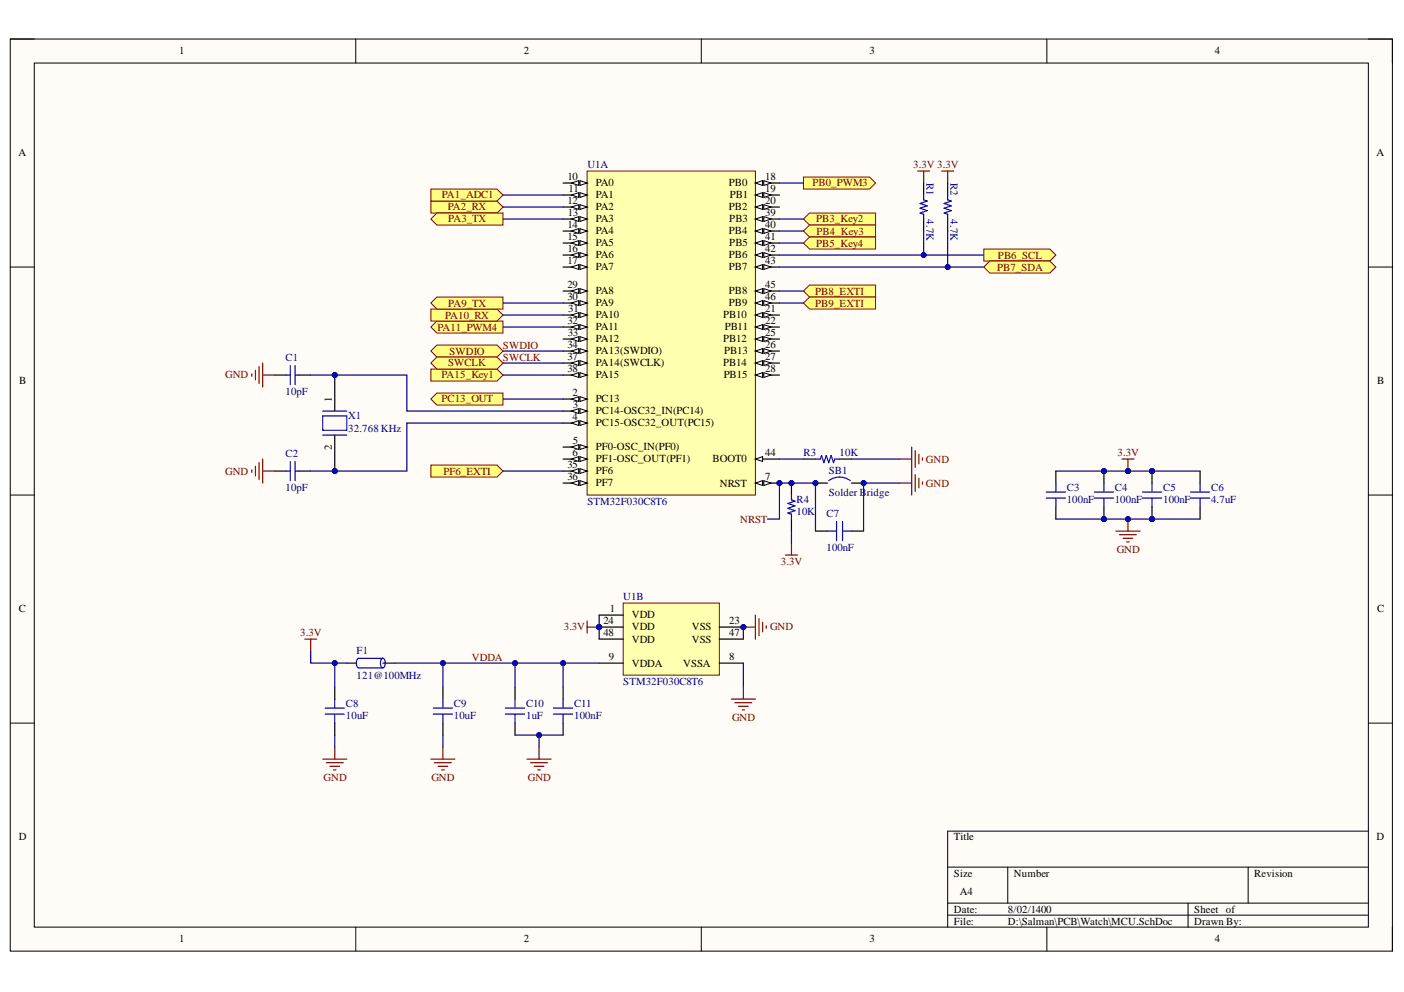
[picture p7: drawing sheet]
<svg xmlns="http://www.w3.org/2000/svg" width="297mm" height="210mm" viewBox="0 0 297 210" stroke-linecap="round" stroke-linejoin="round" font-family="sans-serif">
<defs><g id="words">
<g font-size="2.3">
<text x="37.9" y="11.5">1</text>
<text x="110.8" y="11.5">2</text>
<text x="184" y="11.5">3</text>
<text x="257" y="11.5">4</text>
<text x="3.9" y="33.1">A</text>
<text x="291.2" y="33.1">A</text>
<text x="120" y="38.1">10</text>
<text x="120.3" y="40.6">11</text>
<text x="126" y="39.4">PA0</text>
<text x="126" y="41.9">PA1</text>
<text x="154.2" y="39.4">PB0</text>
<text x="154.4" y="41.9">PB1</text>
<text x="161.9" y="38.1">18</text>
<text x="161.9" y="40.6">19</text>
<text x="120" y="43.2">12</text>
<text x="120.1" y="45.7">13</text>
<text x="126" y="44.4">PA2</text>
<text x="126" y="47">PA3</text>
<text x="154.2" y="44.4">PB2</text>
<text x="154.3" y="47">PB3</text>
<text x="161.9" y="43.2">20</text>
<text x="161.9" y="45.7">39</text>
<text x="120" y="48.2">14</text>
<text x="120" y="50.8">15</text>
<text x="120" y="53.3">16</text>
<text x="126" y="49.5">PA4</text>
<text x="126" y="52">PA5</text>
<text x="154.2" y="49.5">PB4</text>
<text x="154.3" y="52">PB5</text>
<text x="161.9" y="48.2">40</text>
<text x="161.9" y="50.8">41</text>
<text x="161.9" y="53.3">42</text>
<text x="120" y="55.9">17</text>
<text x="126" y="54.6">PA6</text>
<text x="126" y="57.2">PA7</text>
<text x="154.2" y="54.6">PB6</text>
<text x="154.2" y="57.2">PB7</text>
<text x="161.9" y="55.9">43</text>
<text x="120" y="61">29</text>
<text x="120" y="63.5">30</text>
<text x="126" y="62.3">PA8</text>
<text x="126" y="64.8">PA9</text>
<text x="154.2" y="62.3">PB8</text>
<text x="154.2" y="64.8">PB9</text>
<text x="161.9" y="61">45</text>
<text x="161.9" y="63.5">46</text>
<text x="120" y="68.6">32</text>
<text x="120.1" y="71.1">33</text>
<text x="120.2" y="66.1">31</text>
<text x="126" y="67.3">PA10</text>
<text x="126" y="69.9">PA11</text>
<text x="153" y="67.3">PB10</text>
<text x="153.4" y="69.9">PB11</text>
<text x="161.9" y="66.1">21</text>
<text x="161.9" y="68.6">22</text>
<text x="161.9" y="71.1">25</text>
<text x="120" y="73.7">34</text>
<text x="120" y="76.2">37</text>
<text x="126" y="72.4">PA12</text>
<text x="126" y="74.9">PA13(SWDIO)</text>
<text x="126" y="77.5">PA14(SWCLK)</text>
<text x="153" y="72.4">PB12</text>
<text x="153" y="77.5">PB14</text>
<text x="153.2" y="74.9">PB13</text>
<text x="161.9" y="73.7">26</text>
<text x="161.9" y="76.2">27</text>
<text x="4.1" y="81.4">B</text>
<text x="120" y="78.7">38</text>
<text x="121.1" y="83.8">2</text>
<text x="126" y="80">PA15</text>
<text x="153.1" y="80">PB15</text>
<text x="161.9" y="78.7">28</text>
<text x="291.3" y="81.4">B</text>
<text x="70.2" y="85" transform="rotate(-90 70.2 85)">1</text>
<text x="121.1" y="88.9">4</text>
<text x="121.2" y="86.3">3</text>
<text x="126" y="85.1">PC13</text>
<text x="126" y="87.6">PC14-OSC32_IN(PC14)</text>
<text x="70.2" y="95.1" transform="rotate(-90 70.2 95.1)">2</text>
<text x="121.2" y="93.9">5</text>
<text x="126" y="90.1">PC15-OSC32_OUT(PC15)</text>
<text x="126" y="95.2">PF0-OSC_IN(PF0)</text>
<text x="120" y="99.1">35</text>
<text x="120" y="101.6">36</text>
<text x="121.1" y="96.5">6</text>
<text x="126" y="97.7">PF1-OSC_OUT(PF1)</text>
<text x="126" y="100.4">PF6</text>
<text x="150.7" y="97.7">BOOT0</text>
<text x="161.9" y="96.5">44</text>
<text x="161.9" y="101.6">7</text>
<text x="126" y="102.9">PF7</text>
<text x="152.3" y="103">NRST</text>
<text x="4" y="129.6">C</text>
<text x="129" y="129.5">1</text>
<text x="133.7" y="130.9">VDD</text>
<text x="291.3" y="129.6">C</text>
<text x="127.6" y="132">24</text>
<text x="127.6" y="134.6">48</text>
<text x="133.7" y="133.4">VDD</text>
<text x="133.7" y="136">VDD</text>
<text x="146.3" y="133.4">VSS</text>
<text x="146.3" y="136">VSS</text>
<text x="154.3" y="132">23</text>
<text x="154.3" y="134.6">47</text>
<text x="128.8" y="139.6">9</text>
<text x="133.7" y="141.1">VDDA</text>
<text x="144.6" y="141.1">VSSA</text>
<text x="154.3" y="139.6">8</text>
<text x="4" y="177.8">D</text>
<text x="201.8" y="177.8">Title</text>
<text x="291.2" y="177.8">D</text>
<text x="201.8" y="185.5">Size</text>
<text x="214.5" y="185.5">Number</text>
<text x="265.4" y="185.5">Revision</text>
<text x="203.1" y="189.3">A4</text>
<text x="201.8" y="193.1">Date:</text>
<text x="201.8" y="195.7">File:</text>
<text x="213.3" y="193.1">8/02/1400</text>
<text x="213.3" y="195.7">D:\Salman\PCB\Watch\MCU.SchDoc</text>
<text x="252.7" y="193.1">Sheet of</text>
<text x="252.7" y="195.7">Drawn By:</text>
<text x="37.9" y="199.4">1</text>
<text x="110.8" y="199.4">2</text>
<text x="184" y="199.4">3</text>
<text x="257" y="199.4">4</text>
</g>
<g font-size="2.3" fill="#000080">
<text x="124.3" y="35.6">U1A</text>
<text x="196" y="38.7" transform="rotate(90 196 38.7)">R1</text>
<text x="201.1" y="38.7" transform="rotate(90 201.1 38.7)">R2</text>
<text x="196" y="46.4" transform="rotate(90 196 46.4)">4.7K</text>
<text x="201.1" y="46.4" transform="rotate(90 201.1 46.4)">4.7K</text>
<text x="60.4" y="76.5">C1</text>
<text x="60.4" y="83.6">10pF</text>
<text x="73.7" y="88.7">X1</text>
<text x="73.7" y="91.4">32.768 KHz</text>
<text x="60.4" y="96.7">C2</text>
<text x="170" y="96.5">R3</text>
<text x="175.4" y="100.4">SB1</text>
<text x="177.6" y="96.5">10K</text>
<text x="60.4" y="104">10pF</text>
<text x="124.3" y="106.8">STM32F030C8T6</text>
<text x="168.5" y="106.4">R4</text>
<text x="175.4" y="105">Solder Bridge</text>
<text x="225.7" y="103.9">C3</text>
<text x="225.7" y="106.5">100nF</text>
<text x="235.8" y="103.9">C4</text>
<text x="235.8" y="106.5">100nF</text>
<text x="246.1" y="103.9">C5</text>
<text x="246.1" y="106.5">100nF</text>
<text x="256.2" y="103.9">C6</text>
<text x="256.2" y="106.5">4.7uF</text>
<text x="168.5" y="109.1">10K</text>
<text x="174.8" y="109.5">C7</text>
<text x="174.8" y="116.7">100nF</text>
<text x="131.9" y="127">U1B</text>
<text x="75.5" y="138.4">F1</text>
<text x="75.5" y="143.6">121@100MHz</text>
<text x="73.2" y="149.6">C8</text>
<text x="96" y="149.6">C9</text>
<text x="111.3" y="149.6">C10</text>
<text x="121.5" y="149.6">C11</text>
<text x="131.9" y="144.9">STM32F030C8T6</text>
<text x="73.2" y="152.2">10uF</text>
<text x="96" y="152.2">10uF</text>
<text x="111.3" y="152.2">1uF</text>
<text x="121.5" y="152.2">100nF</text>
</g>
<g font-size="2.3" fill="#800000">
<text x="193.2" y="35.6">3.3V 3.3V</text>
<text x="93.5" y="42">PA1_ADC1</text>
<text x="171.9" y="39.4">PB0_PWM3</text>
<text x="94.7" y="44.5">PA2_RX</text>
<text x="94.8" y="47">PA3_TX</text>
<text x="172.6" y="47">PB3_Key2</text>
<text x="172.6" y="52.2">PB5_Key4</text>
<text x="172.7" y="49.7">PB4_Key3</text>
<text x="211" y="57.3">PB7_SDA</text>
<text x="211.1" y="54.7">PB6_SCL</text>
<text x="94.8" y="64.9">PA9_TX</text>
<text x="172.5" y="62.3">PB8_EXTI</text>
<text x="172.5" y="64.9">PB9_EXTI</text>
<text x="92.5" y="69.9">PA11_PWM4</text>
<text x="94.1" y="67.4">PA10_RX</text>
<text x="94.8" y="77.5">SWCLK</text>
<text x="95.1" y="75">SWDIO</text>
<text x="106.4" y="73.7">SWDIO</text>
<text x="106.4" y="76.3">SWCLK</text>
<text x="47.6" y="80.1">GND</text>
<text x="93.4" y="80.1">PA15_Key1</text>
<text x="93.4" y="85.2">PC13_OUT</text>
<text x="47.6" y="100.4">GND</text>
<text x="93.8" y="100.4">PF6_EXTI</text>
<text x="195.9" y="97.9">GND</text>
<text x="236.4" y="96.5">3.3V</text>
<text x="195.9" y="103">GND</text>
<text x="156.6" y="110.6">NRST</text>
<text x="165.2" y="119.5">3.3V</text>
<text x="236.3" y="116.9">GND</text>
<text x="63.5" y="134.6">3.3V</text>
<text x="119.3" y="133.4">3.3V</text>
<text x="162.9" y="133.4">GND</text>
<text x="99.8" y="139.8">VDDA</text>
<text x="154.9" y="152.5">GND</text>
<text x="68.4" y="165.2">GND</text>
<text x="91.3" y="165.2">GND</text>
<text x="111.7" y="165.2">GND</text>
</g>
</g></defs>
<path d="M2.2 8.3h292.4v193h-292.4z" fill-rule="evenodd" fill="#fffcf8"/>
<path d="M2.2 8.3h292.4v193h-292.4z" fill="none" stroke="#000" stroke-width=".21"/>
<path d="M7.3 13.3h282.2v182.9h-282.2z" fill-rule="evenodd" fill="#fffcf8"/>
<g fill="none" stroke="#000" stroke-width=".21">
<path d="M2.2 8.3h5.1M7.3 13.3h282.2v182.9h-282.2zM75.3 8.3v5M148.4 8.3v5M221.5 8.3v5M289.5 8.3h5.1v5M2.2 56.5h5.1M289.5 56.5h5.1M2.2 104.8h5.1M289.5 104.8h5.1M2.2 153h5.1M289.5 153h5.1"/>
<path d="M289.5 175.9h-89v20.3M75.3 196.2v5.1M148.4 196.2v5.1M200.5 183.5h89M200.5 191.1h89M200.5 193.6h89M213.2 183.5v7.6M221.5 196.2v5.1M251.4 191.1v5.1M264.1 183.5v7.6M294.6 196.2v5.1"/>
</g>
<circle cx="164.9" cy="102.2" r=".51" fill="#000080"/>
<circle cx="164.9" cy="102.2" r=".51" fill="none" stroke="#000080" stroke-width=".21"/>
<path d="M124.2 36.2h35.6v68.6h-35.6z" fill-rule="evenodd" fill="#ffffb0"/>
<path d="M124.2 36.2h35.6v68.6h-35.6z" fill="none" stroke="#800000" stroke-width=".21"/>
<path d="M119.1 38.7h5.1" fill="none" stroke="#000" stroke-width=".25"/>
<path d="M122.7 38.2l1.5 .5-1.5 .5z" fill="#f8fcff"/>
<path d="M122.7 38.2l1.5 .5-1.5 .5z" fill="none" stroke="#000" stroke-width=".21"/>
<path d="M120.9 38.7l1.5-.5v1z" fill="#f8fcff"/>
<path d="M120.9 38.7l1.5-.5v1z" fill="none" stroke="#000" stroke-width=".21"/>
<path d="M119.1 41.3h5.1" fill="none" stroke="#000" stroke-width=".25"/>
<path d="M122.7 40.8l1.5 .5-1.5 .5z" fill="#f8fcff"/>
<path d="M122.7 40.8l1.5 .5-1.5 .5z" fill="none" stroke="#000" stroke-width=".21"/>
<path d="M120.9 41.3l1.5-.5v1z" fill="#f8fcff"/>
<path d="M120.9 41.3l1.5-.5v1z" fill="none" stroke="#000" stroke-width=".21"/>
<path d="M119.1 43.8h5.1" fill="none" stroke="#000" stroke-width=".25"/>
<path d="M122.7 43.3l1.5 .5-1.5 .5z" fill="#f8fcff"/>
<path d="M122.7 43.3l1.5 .5-1.5 .5z" fill="none" stroke="#000" stroke-width=".21"/>
<path d="M120.9 43.8l1.5-.5v1z" fill="#f8fcff"/>
<path d="M120.9 43.8l1.5-.5v1z" fill="none" stroke="#000" stroke-width=".21"/>
<path d="M119.1 46.3h5.1" fill="none" stroke="#000" stroke-width=".25"/>
<path d="M122.7 45.8l1.5 .5-1.5 .6z" fill="#f8fcff"/>
<path d="M122.7 45.8l1.5 .5-1.5 .6z" fill="none" stroke="#000" stroke-width=".21"/>
<path d="M120.9 46.3l1.5-.5v1.1z" fill="#f8fcff"/>
<path d="M120.9 46.3l1.5-.5v1.1z" fill="none" stroke="#000" stroke-width=".21"/>
<path d="M119.1 48.9h5.1" fill="none" stroke="#000" stroke-width=".25"/>
<path d="M122.7 48.4l1.5 .5-1.5 .5z" fill="#f8fcff"/>
<path d="M122.7 48.4l1.5 .5-1.5 .5z" fill="none" stroke="#000" stroke-width=".21"/>
<path d="M120.9 48.9l1.5-.5v1z" fill="#f8fcff"/>
<path d="M120.9 48.9l1.5-.5v1z" fill="none" stroke="#000" stroke-width=".21"/>
<path d="M119.1 51.4h5.1" fill="none" stroke="#000" stroke-width=".25"/>
<path d="M122.7 50.9l1.5 .5-1.5 .5z" fill="#f8fcff"/>
<path d="M122.7 50.9l1.5 .5-1.5 .5z" fill="none" stroke="#000" stroke-width=".21"/>
<path d="M120.9 51.4l1.5-.5v1z" fill="#f8fcff"/>
<path d="M120.9 51.4l1.5-.5v1z" fill="none" stroke="#000" stroke-width=".21"/>
<path d="M119.1 54h5.1" fill="none" stroke="#000" stroke-width=".25"/>
<path d="M122.7 53.5l1.5 .5-1.5 .5z" fill="#f8fcff"/>
<path d="M122.7 53.5l1.5 .5-1.5 .5z" fill="none" stroke="#000" stroke-width=".21"/>
<path d="M120.9 54l1.5-.5v1z" fill="#f8fcff"/>
<path d="M120.9 54l1.5-.5v1z" fill="none" stroke="#000" stroke-width=".21"/>
<path d="M119.1 56.5h5.1" fill="none" stroke="#000" stroke-width=".25"/>
<path d="M122.7 56l1.5 .5-1.5 .5z" fill="#f8fcff"/>
<path d="M122.7 56l1.5 .5-1.5 .5z" fill="none" stroke="#000" stroke-width=".21"/>
<path d="M120.9 56.5l1.5-.5v1z" fill="#f8fcff"/>
<path d="M120.9 56.5l1.5-.5v1z" fill="none" stroke="#000" stroke-width=".21"/>
<path d="M119.1 61.6h5.1" fill="none" stroke="#000" stroke-width=".25"/>
<path d="M122.7 61.1l1.5 .5-1.5 .5z" fill="#f8fcff"/>
<path d="M122.7 61.1l1.5 .5-1.5 .5z" fill="none" stroke="#000" stroke-width=".21"/>
<path d="M120.9 61.6l1.5-.5v1z" fill="#f8fcff"/>
<path d="M120.9 61.6l1.5-.5v1z" fill="none" stroke="#000" stroke-width=".21"/>
<path d="M119.1 64.1h5.1" fill="none" stroke="#000" stroke-width=".25"/>
<path d="M122.7 63.6l1.5 .5-1.5 .5z" fill="#f8fcff"/>
<path d="M122.7 63.6l1.5 .5-1.5 .5z" fill="none" stroke="#000" stroke-width=".21"/>
<path d="M120.9 64.1l1.5-.5v1z" fill="#f8fcff"/>
<path d="M120.9 64.1l1.5-.5v1z" fill="none" stroke="#000" stroke-width=".21"/>
<path d="M119.1 66.7h5.1" fill="none" stroke="#000" stroke-width=".25"/>
<path d="M122.7 66.2l1.5 .5-1.5 .5z" fill="#f8fcff"/>
<path d="M122.7 66.2l1.5 .5-1.5 .5z" fill="none" stroke="#000" stroke-width=".21"/>
<path d="M120.9 66.7l1.5-.5v1z" fill="#f8fcff"/>
<path d="M120.9 66.7l1.5-.5v1z" fill="none" stroke="#000" stroke-width=".21"/>
<path d="M119.1 69.2h5.1" fill="none" stroke="#000" stroke-width=".25"/>
<path d="M122.7 68.7l1.5 .5-1.5 .5z" fill="#f8fcff"/>
<path d="M122.7 68.7l1.5 .5-1.5 .5z" fill="none" stroke="#000" stroke-width=".21"/>
<path d="M120.9 69.2l1.5-.5v1z" fill="#f8fcff"/>
<path d="M120.9 69.2l1.5-.5v1z" fill="none" stroke="#000" stroke-width=".21"/>
<path d="M119.1 71.7h5.1" fill="none" stroke="#000" stroke-width=".25"/>
<path d="M122.7 71.2l1.5 .5-1.5 .5z" fill="#f8fcff"/>
<path d="M122.7 71.2l1.5 .5-1.5 .5z" fill="none" stroke="#000" stroke-width=".21"/>
<path d="M120.9 71.7l1.5-.5v1z" fill="#f8fcff"/>
<path d="M120.9 71.7l1.5-.5v1z" fill="none" stroke="#000" stroke-width=".21"/>
<path d="M119.1 74.3h5.1" fill="none" stroke="#000" stroke-width=".25"/>
<path d="M122.7 73.8l1.5 .5-1.5 .5z" fill="#f8fcff"/>
<path d="M122.7 73.8l1.5 .5-1.5 .5z" fill="none" stroke="#000" stroke-width=".21"/>
<path d="M120.9 74.3l1.5-.5v1z" fill="#f8fcff"/>
<path d="M120.9 74.3l1.5-.5v1z" fill="none" stroke="#000" stroke-width=".21"/>
<path d="M119.1 76.8h5.1" fill="none" stroke="#000" stroke-width=".25"/>
<path d="M122.7 76.3l1.5 .5-1.5 .5z" fill="#f8fcff"/>
<path d="M122.7 76.3l1.5 .5-1.5 .5z" fill="none" stroke="#000" stroke-width=".21"/>
<path d="M120.9 76.8l1.5-.5v1z" fill="#f8fcff"/>
<path d="M120.9 76.8l1.5-.5v1z" fill="none" stroke="#000" stroke-width=".21"/>
<path d="M119.1 79.4h5.1" fill="none" stroke="#000" stroke-width=".25"/>
<path d="M122.7 78.9l1.5 .5-1.5 .5z" fill="#f8fcff"/>
<path d="M122.7 78.9l1.5 .5-1.5 .5z" fill="none" stroke="#000" stroke-width=".21"/>
<path d="M120.9 79.4l1.5-.5v1z" fill="#f8fcff"/>
<path d="M120.9 79.4l1.5-.5v1z" fill="none" stroke="#000" stroke-width=".21"/>
<path d="M159.8 38.7h5.1" fill="none" stroke="#000" stroke-width=".25"/>
<path d="M159.8 38.7l1.5-.5v1z" fill="#f8fcff"/>
<path d="M159.8 38.7l1.5-.5v1z" fill="none" stroke="#000" stroke-width=".21"/>
<path d="M161.6 38.2l1.5 .5-1.5 .5z" fill="#f8fcff"/>
<path d="M161.6 38.2l1.5 .5-1.5 .5z" fill="none" stroke="#000" stroke-width=".21"/>
<path d="M159.8 41.3h5.1" fill="none" stroke="#000" stroke-width=".25"/>
<path d="M159.8 41.3l1.5-.5v1z" fill="#f8fcff"/>
<path d="M159.8 41.3l1.5-.5v1z" fill="none" stroke="#000" stroke-width=".21"/>
<path d="M161.6 40.8l1.5 .5-1.5 .5z" fill="#f8fcff"/>
<path d="M161.6 40.8l1.5 .5-1.5 .5z" fill="none" stroke="#000" stroke-width=".21"/>
<path d="M159.8 43.8h5.1" fill="none" stroke="#000" stroke-width=".25"/>
<path d="M159.8 43.8l1.5-.5v1z" fill="#f8fcff"/>
<path d="M159.8 43.8l1.5-.5v1z" fill="none" stroke="#000" stroke-width=".21"/>
<path d="M161.6 43.3l1.5 .5-1.5 .5z" fill="#f8fcff"/>
<path d="M161.6 43.3l1.5 .5-1.5 .5z" fill="none" stroke="#000" stroke-width=".21"/>
<path d="M159.8 46.3h5.1" fill="none" stroke="#000" stroke-width=".25"/>
<path d="M159.8 46.3l1.5-.5v1.1z" fill="#f8fcff"/>
<path d="M159.8 46.3l1.5-.5v1.1z" fill="none" stroke="#000" stroke-width=".21"/>
<path d="M161.6 45.8l1.5 .5-1.5 .6z" fill="#f8fcff"/>
<path d="M161.6 45.8l1.5 .5-1.5 .6z" fill="none" stroke="#000" stroke-width=".21"/>
<path d="M159.8 48.9h5.1" fill="none" stroke="#000" stroke-width=".25"/>
<path d="M159.8 48.9l1.5-.5v1z" fill="#f8fcff"/>
<path d="M159.8 48.9l1.5-.5v1z" fill="none" stroke="#000" stroke-width=".21"/>
<path d="M161.6 48.4l1.5 .5-1.5 .5z" fill="#f8fcff"/>
<path d="M161.6 48.4l1.5 .5-1.5 .5z" fill="none" stroke="#000" stroke-width=".21"/>
<path d="M159.8 51.4h5.1" fill="none" stroke="#000" stroke-width=".25"/>
<path d="M159.8 51.4l1.5-.5v1z" fill="#f8fcff"/>
<path d="M159.8 51.4l1.5-.5v1z" fill="none" stroke="#000" stroke-width=".21"/>
<path d="M161.6 50.9l1.5 .5-1.5 .5z" fill="#f8fcff"/>
<path d="M161.6 50.9l1.5 .5-1.5 .5z" fill="none" stroke="#000" stroke-width=".21"/>
<path d="M159.8 54h5.1" fill="none" stroke="#000" stroke-width=".25"/>
<path d="M159.8 54l1.5-.5v1z" fill="#f8fcff"/>
<path d="M159.8 54l1.5-.5v1z" fill="none" stroke="#000" stroke-width=".21"/>
<path d="M161.6 53.5l1.5 .5-1.5 .5z" fill="#f8fcff"/>
<path d="M161.6 53.5l1.5 .5-1.5 .5z" fill="none" stroke="#000" stroke-width=".21"/>
<path d="M159.8 56.5h5.1" fill="none" stroke="#000" stroke-width=".25"/>
<path d="M159.8 56.5l1.5-.5v1z" fill="#f8fcff"/>
<path d="M159.8 56.5l1.5-.5v1z" fill="none" stroke="#000" stroke-width=".21"/>
<path d="M161.6 56l1.5 .5-1.5 .5z" fill="#f8fcff"/>
<path d="M161.6 56l1.5 .5-1.5 .5z" fill="none" stroke="#000" stroke-width=".21"/>
<path d="M159.8 61.6h5.1" fill="none" stroke="#000" stroke-width=".25"/>
<path d="M159.8 61.6l1.5-.5v1z" fill="#f8fcff"/>
<path d="M159.8 61.6l1.5-.5v1z" fill="none" stroke="#000" stroke-width=".21"/>
<path d="M161.6 61.1l1.5 .5-1.5 .5z" fill="#f8fcff"/>
<path d="M161.6 61.1l1.5 .5-1.5 .5z" fill="none" stroke="#000" stroke-width=".21"/>
<path d="M159.8 64.1h5.1" fill="none" stroke="#000" stroke-width=".25"/>
<path d="M159.8 64.1l1.5-.5v1z" fill="#f8fcff"/>
<path d="M159.8 64.1l1.5-.5v1z" fill="none" stroke="#000" stroke-width=".21"/>
<path d="M161.6 63.6l1.5 .5-1.5 .5z" fill="#f8fcff"/>
<path d="M161.6 63.6l1.5 .5-1.5 .5z" fill="none" stroke="#000" stroke-width=".21"/>
<path d="M159.8 66.7h5.1" fill="none" stroke="#000" stroke-width=".25"/>
<path d="M159.8 66.7l1.5-.5v1z" fill="#f8fcff"/>
<path d="M159.8 66.7l1.5-.5v1z" fill="none" stroke="#000" stroke-width=".21"/>
<path d="M161.6 66.2l1.5 .5-1.5 .5z" fill="#f8fcff"/>
<path d="M161.6 66.2l1.5 .5-1.5 .5z" fill="none" stroke="#000" stroke-width=".21"/>
<path d="M159.8 69.2h5.1" fill="none" stroke="#000" stroke-width=".25"/>
<path d="M159.8 69.2l1.5-.5v1z" fill="#f8fcff"/>
<path d="M159.8 69.2l1.5-.5v1z" fill="none" stroke="#000" stroke-width=".21"/>
<path d="M161.6 68.7l1.5 .5-1.5 .5z" fill="#f8fcff"/>
<path d="M161.6 68.7l1.5 .5-1.5 .5z" fill="none" stroke="#000" stroke-width=".21"/>
<path d="M159.8 71.7h5.1" fill="none" stroke="#000" stroke-width=".25"/>
<path d="M159.8 71.7l1.5-.5v1z" fill="#f8fcff"/>
<path d="M159.8 71.7l1.5-.5v1z" fill="none" stroke="#000" stroke-width=".21"/>
<path d="M161.6 71.2l1.5 .5-1.5 .5z" fill="#f8fcff"/>
<path d="M161.6 71.2l1.5 .5-1.5 .5z" fill="none" stroke="#000" stroke-width=".21"/>
<path d="M159.8 74.3h5.1" fill="none" stroke="#000" stroke-width=".25"/>
<path d="M159.8 74.3l1.5-.5v1z" fill="#f8fcff"/>
<path d="M159.8 74.3l1.5-.5v1z" fill="none" stroke="#000" stroke-width=".21"/>
<path d="M161.6 73.8l1.5 .5-1.5 .5z" fill="#f8fcff"/>
<path d="M161.6 73.8l1.5 .5-1.5 .5z" fill="none" stroke="#000" stroke-width=".21"/>
<path d="M159.8 76.8h5.1" fill="none" stroke="#000" stroke-width=".25"/>
<path d="M159.8 76.8l1.5-.5v1z" fill="#f8fcff"/>
<path d="M159.8 76.8l1.5-.5v1z" fill="none" stroke="#000" stroke-width=".21"/>
<path d="M161.6 76.3l1.5 .5-1.5 .5z" fill="#f8fcff"/>
<path d="M161.6 76.3l1.5 .5-1.5 .5z" fill="none" stroke="#000" stroke-width=".21"/>
<path d="M159.8 79.4h5.1" fill="none" stroke="#000" stroke-width=".25"/>
<path d="M159.8 79.4l1.5-.5v1z" fill="#f8fcff"/>
<path d="M159.8 79.4l1.5-.5v1z" fill="none" stroke="#000" stroke-width=".21"/>
<path d="M161.6 78.9l1.5 .5-1.5 .5z" fill="#f8fcff"/>
<path d="M161.6 78.9l1.5 .5-1.5 .5z" fill="none" stroke="#000" stroke-width=".21"/>
<path d="M119.1 84.4h5.1" fill="none" stroke="#000" stroke-width=".25"/>
<path d="M122.7 83.9l1.5 .5-1.5 .5z" fill="#f8fcff"/>
<path d="M122.7 83.9l1.5 .5-1.5 .5z" fill="none" stroke="#000" stroke-width=".21"/>
<path d="M120.9 84.4l1.5-.5v1z" fill="#f8fcff"/>
<path d="M120.9 84.4l1.5-.5v1z" fill="none" stroke="#000" stroke-width=".21"/>
<path d="M119.1 87h5.1" fill="none" stroke="#000" stroke-width=".25"/>
<path d="M122.7 86.5l1.5 .5-1.5 .5z" fill="#f8fcff"/>
<path d="M122.7 86.5l1.5 .5-1.5 .5z" fill="none" stroke="#000" stroke-width=".21"/>
<path d="M120.9 87l1.5-.5v1z" fill="#f8fcff"/>
<path d="M120.9 87l1.5-.5v1z" fill="none" stroke="#000" stroke-width=".21"/>
<path d="M119.1 89.5h5.1" fill="none" stroke="#000" stroke-width=".25"/>
<path d="M122.7 89l1.5 .5-1.5 .5z" fill="#f8fcff"/>
<path d="M122.7 89l1.5 .5-1.5 .5z" fill="none" stroke="#000" stroke-width=".21"/>
<path d="M120.9 89.5l1.5-.5v1z" fill="#f8fcff"/>
<path d="M120.9 89.5l1.5-.5v1z" fill="none" stroke="#000" stroke-width=".21"/>
<path d="M159.8 97.1h5.1" fill="none" stroke="#000" stroke-width=".25"/>
<path d="M159.8 97.1l1.5-.5v1z" fill="#f8fcff"/>
<path d="M159.8 97.1l1.5-.5v1z" fill="none" stroke="#000" stroke-width=".21"/>
<path d="M159.8 102.2h5.1" fill="none" stroke="#000" stroke-width=".25"/>
<path d="M159.8 102.2l1.5-.5v1z" fill="#f8fcff"/>
<path d="M159.8 102.2l1.5-.5v1z" fill="none" stroke="#000" stroke-width=".21"/>
<path d="M161.6 101.7l1.5 .5-1.5 .5z" fill="#f8fcff"/>
<path d="M161.6 101.7l1.5 .5-1.5 .5z" fill="none" stroke="#000" stroke-width=".21"/>
<circle cx="164.9" cy="102.2" r=".51" fill="#000080"/>
<circle cx="164.9" cy="102.2" r=".51" fill="none" stroke="#000080" stroke-width=".21"/>
<path d="M119.1 94.6h5.1" fill="none" stroke="#000" stroke-width=".25"/>
<path d="M122.7 94.1l1.5 .5-1.5 .5z" fill="#f8fcff"/>
<path d="M122.7 94.1l1.5 .5-1.5 .5z" fill="none" stroke="#000" stroke-width=".21"/>
<path d="M120.9 94.6l1.5-.5v1z" fill="#f8fcff"/>
<path d="M120.9 94.6l1.5-.5v1z" fill="none" stroke="#000" stroke-width=".21"/>
<path d="M119.1 97.1h5.1" fill="none" stroke="#000" stroke-width=".25"/>
<path d="M122.7 96.6l1.5 .5-1.5 .5z" fill="#f8fcff"/>
<path d="M122.7 96.6l1.5 .5-1.5 .5z" fill="none" stroke="#000" stroke-width=".21"/>
<path d="M120.9 97.1l1.5-.5v1z" fill="#f8fcff"/>
<path d="M120.9 97.1l1.5-.5v1z" fill="none" stroke="#000" stroke-width=".21"/>
<path d="M119.1 99.7h5.1" fill="none" stroke="#000" stroke-width=".25"/>
<path d="M122.7 99.2l1.5 .5-1.5 .5z" fill="#f8fcff"/>
<path d="M122.7 99.2l1.5 .5-1.5 .5z" fill="none" stroke="#000" stroke-width=".21"/>
<path d="M120.9 99.7l1.5-.5v1z" fill="#f8fcff"/>
<path d="M120.9 99.7l1.5-.5v1z" fill="none" stroke="#000" stroke-width=".21"/>
<path d="M119.1 102.2h5.1" fill="none" stroke="#000" stroke-width=".25"/>
<path d="M122.7 101.7l1.5 .5-1.5 .5z" fill="#f8fcff"/>
<path d="M122.7 101.7l1.5 .5-1.5 .5z" fill="none" stroke="#000" stroke-width=".21"/>
<path d="M120.9 102.2l1.5-.5v1z" fill="#f8fcff"/>
<path d="M120.9 102.2l1.5-.5v1z" fill="none" stroke="#000" stroke-width=".21"/>
<circle cx="126.8" cy="132.7" r=".51" fill="#000080"/>
<circle cx="126.8" cy="132.7" r=".51" fill="none" stroke="#000080" stroke-width=".21"/>
<circle cx="157.3" cy="132.7" r=".51" fill="#000080"/>
<circle cx="157.3" cy="132.7" r=".51" fill="none" stroke="#000080" stroke-width=".21"/>
<path d="M131.8 127.6h20.4v15.2h-20.4z" fill-rule="evenodd" fill="#ffffb0"/>
<path d="M131.8 127.6h20.4v15.2h-20.4z" fill="none" stroke="#800000" stroke-width=".21"/>
<path d="M126.8 130.2h5M126.8 132.7h5" fill="none" stroke="#000" stroke-width=".25"/>
<circle cx="126.8" cy="132.7" r=".51" fill="#000080"/>
<circle cx="126.8" cy="132.7" r=".51" fill="none" stroke="#000080" stroke-width=".21"/>
<path d="M126.8 135.2h5M152.2 132.7h5.1M126.8 140.3h5" fill="none" stroke="#000" stroke-width=".25"/>
<circle cx="157.3" cy="132.7" r=".51" fill="#000080"/>
<circle cx="157.3" cy="132.7" r=".51" fill="none" stroke="#000080" stroke-width=".21"/>
<path d="M58.1 79.4h2.6M63.2 79.4h2.5M58.1 99.7h2.6M63.2 99.7h2.5M152.2 135.2h5.1M152.2 140.3h5.1" fill="none" stroke="#000" stroke-width=".25"/>
<path d="M60.7 79.4h.7M61.4 77.3v4.1M62.4 77.3v4.1M62.4 79.4h.8M60.7 99.7h.7M61.4 97.6v4.1M62.4 97.6v4.1M62.4 99.7h.8" fill="none" stroke="#00f" stroke-width=".25"/>
<g fill="none" stroke="#800000" stroke-width=".25">
<path d="M53.3 79.1v.5M54 78.3v2.1M54.8 77.6v3.5M55.6 76.8v5.1M55.6 79.4h2.5M53.3 99.4v.5M54 98.7v2M54.8 97.9v3.6M55.6 97.1v5.1M55.6 99.7h2.5M190.3 97.1h2.6M192.9 94.6v10.2"/>
<path d="M193.6 95.4v3.5M194.4 96.1v2.1M195.2 96.9v.5M166.2 117.5h2.5M167.4 114.9v2.6M190.3 102.2h2.6M193.6 100.4v3.6M194.4 101.2v2M195.2 102v.5M124.2 131.4v2.6M124.2 132.7h2.6"/>
</g>
<circle cx="126.8" cy="132.7" r=".51" fill="#000080"/>
<circle cx="126.8" cy="132.7" r=".51" fill="none" stroke="#000080" stroke-width=".21"/>
<path d="M157.3 132.7h2.5M159.8 130.2v5M160.6 130.9v3.6M161.3 131.7v2M162.1 132.4v.5" fill="none" stroke="#800000" stroke-width=".25"/>
<circle cx="157.3" cy="132.7" r=".51" fill="#000080"/>
<circle cx="157.3" cy="132.7" r=".51" fill="none" stroke="#000080" stroke-width=".21"/>
<path d="M237.4 97.1h2.5M238.6 97.1v2.6" fill="none" stroke="#800000" stroke-width=".25"/>
<circle cx="238.6" cy="99.7" r=".51" fill="#000080"/>
<circle cx="238.6" cy="99.7" r=".51" fill="none" stroke="#000080" stroke-width=".21"/>
<path d="M236.1 112.4h5.1M236.9 113.1h3.5M237.6 113.9h2.1M238.4 114.7h.5M238.6 109.8v2.6" fill="none" stroke="#800000" stroke-width=".25"/>
<circle cx="238.6" cy="109.8" r=".51" fill="#000080"/>
<circle cx="238.6" cy="109.8" r=".51" fill="none" stroke="#000080" stroke-width=".21"/>
<circle cx="70.8" cy="79.4" r=".51" fill="#000080"/>
<circle cx="70.8" cy="79.4" r=".51" fill="none" stroke="#000080" stroke-width=".21"/>
<circle cx="70.8" cy="99.7" r=".51" fill="#000080"/>
<circle cx="70.8" cy="99.7" r=".51" fill="none" stroke="#000080" stroke-width=".21"/>
<path d="M68.3 88h5.1v3h-5.1zM68.3 92.1h5.1M68.3 87h5.1" fill="none" stroke="#00f" stroke-width=".25"/>
<path d="M70.8 79.4v7.6" fill="none" stroke="#000" stroke-width=".25"/>
<circle cx="70.8" cy="79.4" r=".51" fill="#000080"/>
<circle cx="70.8" cy="79.4" r=".51" fill="none" stroke="#000080" stroke-width=".21"/>
<path d="M70.8 92.1v7.6" fill="none" stroke="#000" stroke-width=".25"/>
<circle cx="70.8" cy="99.7" r=".51" fill="#000080"/>
<circle cx="70.8" cy="99.7" r=".51" fill="none" stroke="#000080" stroke-width=".21"/>
<circle cx="172.5" cy="102.2" r=".51" fill="#000080"/>
<circle cx="172.5" cy="102.2" r=".51" fill="none" stroke="#000080" stroke-width=".21"/>
<circle cx="182.7" cy="102.2" r=".51" fill="#000080"/>
<circle cx="182.7" cy="102.2" r=".51" fill="none" stroke="#000080" stroke-width=".21"/>
<path d="M172.5 102.2h2.6" fill="none" stroke="#000" stroke-width=".25"/>
<circle cx="172.5" cy="102.2" r=".51" fill="#000080"/>
<circle cx="172.5" cy="102.2" r=".51" fill="none" stroke="#000080" stroke-width=".21"/>
<path d="M180.2 102.2h2.5" fill="none" stroke="#000" stroke-width=".25"/>
<circle cx="182.7" cy="102.2" r=".51" fill="#000080"/>
<circle cx="182.7" cy="102.2" r=".51" fill="none" stroke="#000080" stroke-width=".21"/>
<path d="M175.3 101.7a3.8 3.8 0 0 1 4.6 0" fill="none" stroke="#00f" stroke-width=".25"/>
<path d="M208.1 52.7h14l1.3 1.3-1.3 1.2h-14z" fill-rule="evenodd" fill="#ffff80"/>
<path d="M208.1 52.7h14l1.3 1.3-1.3 1.2h-14z" fill="none" stroke="#800000" stroke-width=".21"/>
<path d="M209.4 55.2h12.7l1.3 1.3-1.3 1.3h-12.7l-1.3-1.3z" fill-rule="evenodd" fill="#ffff80"/>
<path d="M209.4 55.2h12.7l1.3 1.3-1.3 1.3h-12.7l-1.3-1.3z" fill="none" stroke="#800000" stroke-width=".21"/>
<path d="M91.2 69.2l1.2-1.3h14v2.6h-14z" fill-rule="evenodd" fill="#ffff80"/>
<path d="M91.2 69.2l1.2-1.3h14v2.6h-14z" fill="none" stroke="#800000" stroke-width=".21"/>
<path d="M91.2 42.5h13.9l1.3 1.3-1.3 1.3h-13.9z" fill-rule="evenodd" fill="#ffff80"/>
<path d="M91.2 42.5h13.9l1.3 1.3-1.3 1.3h-13.9z" fill="none" stroke="#800000" stroke-width=".21"/>
<path d="M91.2 46.3l1.2-1.2h14v2.5h-14z" fill-rule="evenodd" fill="#ffff80"/>
<path d="M91.2 46.3l1.2-1.2h14v2.5h-14z" fill="none" stroke="#800000" stroke-width=".21"/>
<path d="M194.1 36.2h2.6M195.4 36.2v2.5M199.2 36.2h2.6M200.5 36.2v2.5" fill="none" stroke="#800000" stroke-width=".25"/>
<path d="M91.2 78.1h13.9l1.3 1.3-1.3 1.2h-13.9z" fill-rule="evenodd" fill="#ffff80"/>
<path d="M91.2 78.1h13.9l1.3 1.3-1.3 1.2h-13.9z" fill="none" stroke="#800000" stroke-width=".21"/>
<path d="M170 46.4l1.3-1.3h13.9v2.5h-13.9z" fill-rule="evenodd" fill="#ffff80"/>
<path d="M170 46.4l1.3-1.3h13.9v2.5h-13.9z" fill="none" stroke="#800000" stroke-width=".21"/>
<path d="M170 48.9l1.3-1.3h13.9v2.6h-13.9z" fill-rule="evenodd" fill="#ffff80"/>
<path d="M170 48.9l1.3-1.3h13.9v2.6h-13.9z" fill="none" stroke="#800000" stroke-width=".21"/>
<path d="M170 51.4l1.3-1.2h13.9v2.5h-13.9z" fill-rule="evenodd" fill="#ffff80"/>
<path d="M170 51.4l1.3-1.2h13.9v2.5h-13.9z" fill="none" stroke="#800000" stroke-width=".21"/>
<path d="M170 37.5h14l1.2 1.2-1.2 1.3h-14z" fill-rule="evenodd" fill="#ffff80"/>
<path d="M170 37.5h14l1.2 1.2-1.2 1.3h-14z" fill="none" stroke="#800000" stroke-width=".21"/>
<path d="M73.4 140.3h2M81 140.3h2.5" fill="none" stroke="#000" stroke-width=".25"/>
<path d="M80.8 139.4l.2-.1a1.27 1.27 0 0 1 0 2 1.3 1.3 0 0 1-.2-1.9zM81 139.3h-5.1a1.26 1.26 0 0 0 0 2h5.1" fill="none" stroke="#00f" stroke-width=".25"/>
<path d="M64.5 135.2h2.5M65.7 135.2v2.6" fill="none" stroke="#800000" stroke-width=".25"/>
<path d="M91.2 74.3l1.2-1.3h12.7l1.3 1.3-1.3 1.3h-12.7z" fill-rule="evenodd" fill="#ffff80"/>
<path d="M91.2 74.3l1.2-1.3h12.7l1.3 1.3-1.3 1.3h-12.7z" fill="none" stroke="#800000" stroke-width=".21"/>
<path d="M91.2 76.8l1.2-1.2h12.7l1.3 1.2-1.3 1.3h-12.7z" fill-rule="evenodd" fill="#ffff80"/>
<path d="M91.2 76.8l1.2-1.2h12.7l1.3 1.2-1.3 1.3h-12.7z" fill="none" stroke="#800000" stroke-width=".21"/>
<path d="M172.5 112.4h2.6M180.2 112.4h2.5" fill="none" stroke="#000" stroke-width=".25"/>
<path d="M175.1 112.4h1.9M177 110.3v4.1M178.3 112.4h1.9M178.3 110.3v4.1" fill="none" stroke="#00f" stroke-width=".25"/>
<circle cx="243.7" cy="109.8" r=".51" fill="#000080"/>
<circle cx="243.7" cy="109.8" r=".51" fill="none" stroke="#000080" stroke-width=".21"/>
<circle cx="243.7" cy="99.7" r=".51" fill="#000080"/>
<circle cx="243.7" cy="99.7" r=".51" fill="none" stroke="#000080" stroke-width=".21"/>
<path d="M243.7 107.3v2.5" fill="none" stroke="#000" stroke-width=".25"/>
<circle cx="243.7" cy="109.8" r=".51" fill="#000080"/>
<circle cx="243.7" cy="109.8" r=".51" fill="none" stroke="#000080" stroke-width=".21"/>
<path d="M243.7 99.7v2.5" fill="none" stroke="#000" stroke-width=".25"/>
<circle cx="243.7" cy="99.7" r=".51" fill="#000080"/>
<circle cx="243.7" cy="99.7" r=".51" fill="none" stroke="#000080" stroke-width=".21"/>
<path d="M241.7 104.1h4.1M241.7 105.4h4.1M243.7 102.2v1.9M243.7 105.4v1.9" fill="none" stroke="#00f" stroke-width=".25"/>
<circle cx="233.6" cy="109.8" r=".51" fill="#000080"/>
<circle cx="233.6" cy="109.8" r=".51" fill="none" stroke="#000080" stroke-width=".21"/>
<circle cx="233.6" cy="99.7" r=".51" fill="#000080"/>
<circle cx="233.6" cy="99.7" r=".51" fill="none" stroke="#000080" stroke-width=".21"/>
<path d="M233.6 107.3v2.5" fill="none" stroke="#000" stroke-width=".25"/>
<circle cx="233.6" cy="109.8" r=".51" fill="#000080"/>
<circle cx="233.6" cy="109.8" r=".51" fill="none" stroke="#000080" stroke-width=".21"/>
<path d="M233.6 99.7v2.5" fill="none" stroke="#000" stroke-width=".25"/>
<circle cx="233.6" cy="99.7" r=".51" fill="#000080"/>
<circle cx="233.6" cy="99.7" r=".51" fill="none" stroke="#000080" stroke-width=".21"/>
<g fill="none" stroke="#00f" stroke-width=".25">
<path d="M231.5 104.1h4.1M231.5 105.4h4.1M233.6 102.2v1.9M233.6 105.4v1.9M68.8 149.8h4.1M68.8 151.1h4.1M70.8 147.9v1.9M70.8 151.1v1.9M91.7 149.8h4M91.7 151.1h4M93.7 147.9v1.9M93.7 151.1v1.9"/>
<path d="M106.9 149.8h4.1M106.9 151.1h4.1M109 147.9v1.9M109 151.1v1.9M117.1 149.8h4.1M117.1 151.1h4.1M119.1 147.9v1.9M119.1 151.1v1.9"/>
</g>
<path d="M70.8 145.4v2.5M70.8 153v2.5M93.7 145.4v2.5M93.7 153v2.5M109 145.4v2.5M109 153v2.5M119.1 145.4v2.5M119.1 153v2.5" fill="none" stroke="#000" stroke-width=".25"/>
<path d="M70.8 158.1v2.5M68.3 160.6h5.1M69 161.4h3.6M69.8 162.1h2M70.6 162.9h.5" fill="none" stroke="#800000" stroke-width=".25"/>
<path d="M91.2 98.4h13.9l1.3 1.3-1.3 1.2h-13.9z" fill-rule="evenodd" fill="#ffff80"/>
<path d="M91.2 98.4h13.9l1.3 1.3-1.3 1.2h-13.9z" fill="none" stroke="#800000" stroke-width=".21"/>
<path d="M170 61.6l1.3-1.3h13.9v2.6h-13.9z" fill-rule="evenodd" fill="#ffff80"/>
<path d="M170 61.6l1.3-1.3h13.9v2.6h-13.9z" fill="none" stroke="#800000" stroke-width=".21"/>
<path d="M91.2 40h13.9l1.3 1.3-1.3 1.2h-13.9z" fill-rule="evenodd" fill="#ffff80"/>
<path d="M91.2 40h13.9l1.3 1.3-1.3 1.2h-13.9z" fill="none" stroke="#800000" stroke-width=".21"/>
<path d="M91.2 65.4h13.9l1.3 1.3-1.3 1.2h-13.9z" fill-rule="evenodd" fill="#ffff80"/>
<path d="M91.2 65.4h13.9l1.3 1.3-1.3 1.2h-13.9z" fill="none" stroke="#800000" stroke-width=".21"/>
<path d="M91.2 64.1l1.2-1.2h14v2.5h-14z" fill-rule="evenodd" fill="#ffff80"/>
<path d="M91.2 64.1l1.2-1.2h14v2.5h-14z" fill="none" stroke="#800000" stroke-width=".21"/>
<circle cx="167.4" cy="102.2" r=".51" fill="#000080"/>
<circle cx="167.4" cy="102.2" r=".51" fill="none" stroke="#000080" stroke-width=".21"/>
<path d="M167.4 102.2v2.6" fill="none" stroke="#000" stroke-width=".25"/>
<circle cx="167.4" cy="102.2" r=".51" fill="#000080"/>
<circle cx="167.4" cy="102.2" r=".51" fill="none" stroke="#000080" stroke-width=".21"/>
<path d="M195.4 38.7v2.6M200.5 38.7v2.6M195.4 46.4v2.5M200.5 46.4v2.5M170 97.1h2.5M177.6 97.1h2.6M167.4 109.8v2.6" fill="none" stroke="#000" stroke-width=".25"/>
<path d="M195.4 41.3v1l.8 .2-1.5 .5 1.5 .6-1.5 .5 1.5 .5-1.5 .5 .7 .2v1.1M200.5 41.3v1l.8 .2-1.6 .5 1.6 .6-1.6 .5 1.6 .5-1.6 .5 .8 .2v1.1M172.5 97.1h1l.3-.7 .5 1.5 .5-1.5 .5 1.5 .5-1.5 .5 1.5 .3-.8h1M167.4 104.8v1l.8 .2-1.5 .5 1.5 .5-1.5 .6 1.5 .5-1.5 .5 .7 .2v1" fill="none" stroke="#00f" stroke-width=".25"/>
<path d="M170 64.1l1.3-1.2h13.9v2.5h-13.9z" fill-rule="evenodd" fill="#ffff80"/>
<path d="M170 64.1l1.3-1.2h13.9v2.5h-13.9z" fill="none" stroke="#800000" stroke-width=".21"/>
<path d="M164.9 61.6h5.1M65.7 137.8v2.5h5.1" fill="none" stroke="#000080" stroke-width=".25"/>
<circle cx="70.8" cy="140.3" r=".51" fill="#000080"/>
<circle cx="70.8" cy="140.3" r=".51" fill="none" stroke="#000080" stroke-width=".21"/>
<path d="M119.1 89.5h-33v10.2h-20.4" fill="none" stroke="#000080" stroke-width=".25"/>
<circle cx="70.8" cy="99.7" r=".51" fill="#000080"/>
<circle cx="70.8" cy="99.7" r=".51" fill="none" stroke="#000080" stroke-width=".21"/>
<path d="M65.7 79.4h20.4v7.6h33" fill="none" stroke="#000080" stroke-width=".25"/>
<circle cx="70.8" cy="79.4" r=".51" fill="#000080"/>
<circle cx="70.8" cy="79.4" r=".51" fill="none" stroke="#000080" stroke-width=".21"/>
<path d="M73.4 140.3h-2.6v5.1" fill="none" stroke="#000080" stroke-width=".25"/>
<circle cx="70.8" cy="140.3" r=".51" fill="#000080"/>
<circle cx="70.8" cy="140.3" r=".51" fill="none" stroke="#000080" stroke-width=".21"/>
<path d="M83.5 140.3h35.6v5.1" fill="none" stroke="#000080" stroke-width=".25"/>
<circle cx="93.7" cy="140.3" r=".51" fill="#000080"/>
<circle cx="93.7" cy="140.3" r=".51" fill="none" stroke="#000080" stroke-width=".21"/>
<circle cx="109" cy="140.3" r=".51" fill="#000080"/>
<circle cx="109" cy="140.3" r=".51" fill="none" stroke="#000080" stroke-width=".21"/>
<circle cx="119.1" cy="140.3" r=".51" fill="#000080"/>
<circle cx="119.1" cy="140.3" r=".51" fill="none" stroke="#000080" stroke-width=".21"/>
<path d="M106.4 46.3h12.7M106.4 43.8h12.7M106.4 79.4h12.7M106.4 76.8h12.7M106.4 74.3h12.7M106.4 69.2h12.7M106.4 99.7h12.7M109 155.5h5" fill="none" stroke="#000080" stroke-width=".25"/>
<circle cx="114" cy="155.5" r=".51" fill="#000080"/>
<circle cx="114" cy="155.5" r=".51" fill="none" stroke="#000080" stroke-width=".21"/>
<path d="M119.1 155.5h-5.1v2.6" fill="none" stroke="#000080" stroke-width=".25"/>
<circle cx="114" cy="155.5" r=".51" fill="#000080"/>
<circle cx="114" cy="155.5" r=".51" fill="none" stroke="#000080" stroke-width=".21"/>
<path d="M119.1 140.3h7.7" fill="none" stroke="#000080" stroke-width=".25"/>
<circle cx="119.1" cy="140.3" r=".51" fill="#000080"/>
<circle cx="119.1" cy="140.3" r=".51" fill="none" stroke="#000080" stroke-width=".21"/>
<path d="M162.4 109.8h2.5v-7.6h7.6v10.2" fill="none" stroke="#000080" stroke-width=".25"/>
<circle cx="164.9" cy="102.2" r=".51" fill="#000080"/>
<circle cx="164.9" cy="102.2" r=".51" fill="none" stroke="#000080" stroke-width=".21"/>
<circle cx="167.4" cy="102.2" r=".51" fill="#000080"/>
<circle cx="167.4" cy="102.2" r=".51" fill="none" stroke="#000080" stroke-width=".21"/>
<circle cx="172.5" cy="102.2" r=".51" fill="#000080"/>
<circle cx="172.5" cy="102.2" r=".51" fill="none" stroke="#000080" stroke-width=".21"/>
<path d="M164.9 54h43.2M164.9 97.1h5.1" fill="none" stroke="#000080" stroke-width=".25"/>
<circle cx="195.4" cy="54" r=".51" fill="#000080"/>
<circle cx="195.4" cy="54" r=".51" fill="none" stroke="#000080" stroke-width=".21"/>
<path d="M164.9 38.7h5.1M164.9 51.4h5.1M164.9 48.9h5.1M164.9 46.3h5.1M190.3 102.2h-7.6v10.2" fill="none" stroke="#000080" stroke-width=".25"/>
<circle cx="182.7" cy="102.2" r=".51" fill="#000080"/>
<circle cx="182.7" cy="102.2" r=".51" fill="none" stroke="#000080" stroke-width=".21"/>
<path d="M180.2 97.1h10.1M223.4 99.7h15.2" fill="none" stroke="#000080" stroke-width=".25"/>
<circle cx="238.6" cy="99.7" r=".51" fill="#000080"/>
<circle cx="238.6" cy="99.7" r=".51" fill="none" stroke="#000080" stroke-width=".21"/>
<circle cx="233.6" cy="99.7" r=".51" fill="#000080"/>
<circle cx="233.6" cy="99.7" r=".51" fill="none" stroke="#000080" stroke-width=".21"/>
<path d="M238.6 99.7h15.3" fill="none" stroke="#000080" stroke-width=".25"/>
<circle cx="238.6" cy="99.7" r=".51" fill="#000080"/>
<circle cx="238.6" cy="99.7" r=".51" fill="none" stroke="#000080" stroke-width=".21"/>
<circle cx="243.7" cy="99.7" r=".51" fill="#000080"/>
<circle cx="243.7" cy="99.7" r=".51" fill="none" stroke="#000080" stroke-width=".21"/>
<path d="M70.8 155.5v2.6M93.7 140.3v5.1M93.7 155.5v2.6" fill="none" stroke="#000080" stroke-width=".25"/>
<circle cx="93.7" cy="140.3" r=".51" fill="#000080"/>
<circle cx="93.7" cy="140.3" r=".51" fill="none" stroke="#000080" stroke-width=".21"/>
<path d="M109 140.3v5.1" fill="none" stroke="#000080" stroke-width=".25"/>
<circle cx="109" cy="140.3" r=".51" fill="#000080"/>
<circle cx="109" cy="140.3" r=".51" fill="none" stroke="#000080" stroke-width=".21"/>
<path d="M126.8 132.7v2.5" fill="none" stroke="#000080" stroke-width=".25"/>
<circle cx="126.8" cy="132.7" r=".51" fill="#000080"/>
<circle cx="126.8" cy="132.7" r=".51" fill="none" stroke="#000080" stroke-width=".21"/>
<path d="M126.8 130.2v2.5" fill="none" stroke="#000080" stroke-width=".25"/>
<circle cx="126.8" cy="132.7" r=".51" fill="#000080"/>
<circle cx="126.8" cy="132.7" r=".51" fill="none" stroke="#000080" stroke-width=".21"/>
<path d="M157.3 132.7v2.5M157.3 140.3v5.1" fill="none" stroke="#000080" stroke-width=".25"/>
<circle cx="157.3" cy="132.7" r=".51" fill="#000080"/>
<circle cx="157.3" cy="132.7" r=".51" fill="none" stroke="#000080" stroke-width=".21"/>
<path d="M200.5 48.9v7.6" fill="none" stroke="#000080" stroke-width=".25"/>
<circle cx="200.5" cy="56.5" r=".51" fill="#000080"/>
<circle cx="200.5" cy="56.5" r=".51" fill="none" stroke="#000080" stroke-width=".21"/>
<path d="M106.4 41.3h12.7M164.9 56.5h43.2M106.4 66.7h12.7M106.4 64.1h12.7M167.4 112.4v2.5" fill="none" stroke="#000080" stroke-width=".25"/>
<circle cx="200.5" cy="56.5" r=".51" fill="#000080"/>
<circle cx="200.5" cy="56.5" r=".51" fill="none" stroke="#000080" stroke-width=".21"/>
<path d="M195.4 48.9v5.1" fill="none" stroke="#000080" stroke-width=".25"/>
<circle cx="195.4" cy="54" r=".51" fill="#000080"/>
<circle cx="195.4" cy="54" r=".51" fill="none" stroke="#000080" stroke-width=".21"/>
<path d="M164.9 64.1h5.1M223.4 109.8h30.5" fill="none" stroke="#000080" stroke-width=".25"/>
<path d="M253.9 99.7v2.5M253.9 107.3v2.5" fill="none" stroke="#000" stroke-width=".25"/>
<path d="M251.9 104.1h4M251.9 105.4h4M253.9 102.2v1.9M253.9 105.4v1.9" fill="none" stroke="#00f" stroke-width=".25"/>
<circle cx="243.7" cy="109.8" r=".51" fill="#000080"/>
<circle cx="243.7" cy="109.8" r=".51" fill="none" stroke="#000080" stroke-width=".21"/>
<circle cx="238.6" cy="109.8" r=".51" fill="#000080"/>
<circle cx="238.6" cy="109.8" r=".51" fill="none" stroke="#000080" stroke-width=".21"/>
<circle cx="233.6" cy="109.8" r=".51" fill="#000080"/>
<circle cx="233.6" cy="109.8" r=".51" fill="none" stroke="#000080" stroke-width=".21"/>
<path d="M223.4 99.7v2.5M223.4 107.3v2.5" fill="none" stroke="#000" stroke-width=".25"/>
<path d="M221.4 104.1h4M221.4 105.4h4M223.4 102.2v1.9M223.4 105.4v1.9" fill="none" stroke="#00f" stroke-width=".25"/>
<path d="M91.2 84.4l1.2-1.2h14v2.5h-14z" fill-rule="evenodd" fill="#ffff80"/>
<path d="M91.2 84.4l1.2-1.2h14v2.5h-14z" fill="none" stroke="#800000" stroke-width=".21"/>
<path d="M106.4 84.4h12.7" fill="none" stroke="#000080" stroke-width=".25"/>
<g fill="none" stroke="#800000" stroke-width=".25">
<path d="M93.7 158.1v2.5M114 158.1v2.5M154.7 147.9h5.1M155.5 148.7h3.6M156.3 149.5h2M157 150.2h.5M157.3 145.4v2.5M91.2 160.6h5M91.9 161.4h3.6M92.7 162.1h2M93.5 162.9h.5M111.5 160.6h5.1"/>
<path d="M112.3 161.4h3.5M113 162.1h2.1M113.8 162.9h.5"/>
</g>
<use href="#words"/>
</svg>
